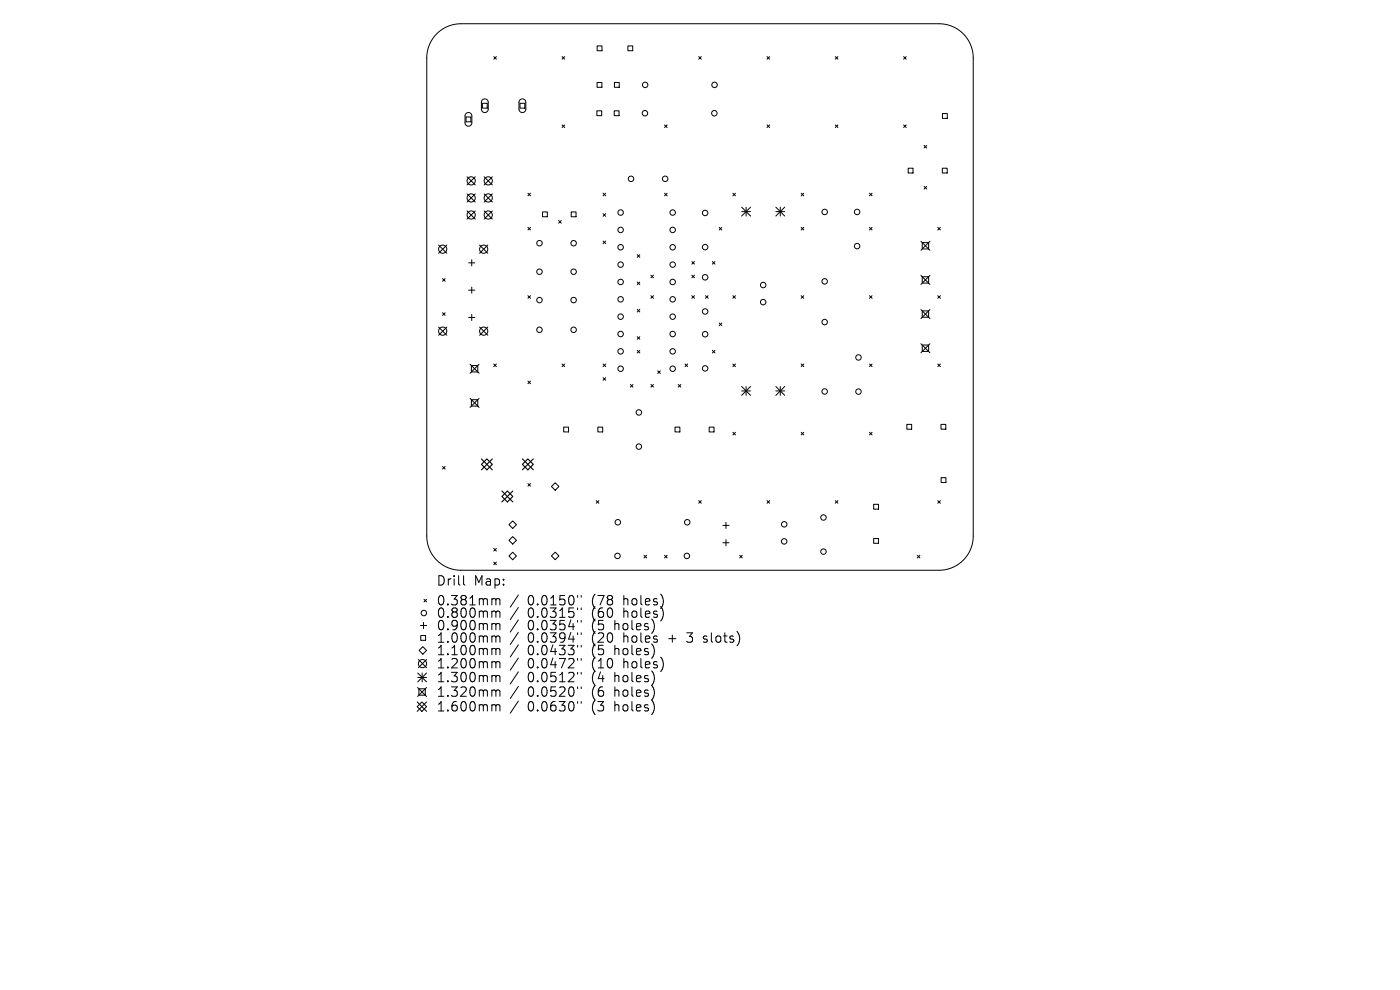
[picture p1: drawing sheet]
<svg xmlns="http://www.w3.org/2000/svg" width="297mm" height="210mm" viewBox="0 0 297 210" stroke-linecap="round" stroke-linejoin="round" font-family="sans-serif">
<defs><g id="words">
<g font-size="2.8">
<text x="92.5" y="124.5">Drill</text>
<text x="100.5" y="124.5">Map:</text>
<text x="92.5" y="128.7">0.381mm</text>
<text x="92.5" y="131.3">0.800mm</text>
<text x="111.9" y="128.7">0.0150&quot;</text>
<text x="111.9" y="131.3">0.0315&quot;</text>
<text x="125.7" y="128.7">(78</text>
<text x="125.7" y="131.3">(60</text>
<text x="132.5" y="128.7">holes)</text>
<text x="132.5" y="131.3">holes)</text>
<text x="92.5" y="134">0.900mm</text>
<text x="92.5" y="136.6">1.000mm</text>
<text x="111.9" y="134">0.0354&quot;</text>
<text x="111.9" y="136.6">0.0394&quot;</text>
<text x="125.7" y="134">(5</text>
<text x="125.7" y="136.6">(20</text>
<text x="130.6" y="134">holes)</text>
<text x="132.5" y="136.6">holes</text>
<text x="142.3" y="136.6">+</text>
<text x="146.5" y="136.6">3</text>
<text x="150.1" y="136.6">slots)</text>
<text x="92.5" y="139.3">1.100mm</text>
<text x="92.5" y="142.1">1.200mm</text>
<text x="111.9" y="139.3">0.0433&quot;</text>
<text x="111.9" y="142.1">0.0472&quot;</text>
<text x="125.7" y="139.3">(5</text>
<text x="125.7" y="142.1">(10</text>
<text x="130.6" y="139.3">holes)</text>
<text x="132.5" y="142.1">holes)</text>
<text x="92.5" y="145">1.300mm</text>
<text x="92.5" y="148.1">1.320mm</text>
<text x="111.9" y="145">0.0512&quot;</text>
<text x="111.9" y="148.1">0.0520&quot;</text>
<text x="125.7" y="145">(4</text>
<text x="125.7" y="148.1">(6</text>
<text x="130.6" y="145">holes)</text>
<text x="130.6" y="148.1">holes)</text>
<text x="92.5" y="151.2">1.600mm</text>
<text x="111.9" y="151.2">0.0630&quot;</text>
<text x="125.7" y="151.2">(3</text>
<text x="130.6" y="151.2">holes)</text>
</g>
</g></defs>
<g fill="none" stroke="#000" stroke-width=".21">
<path d="M92.7 7.2a7.2 7.2 0 0 1 5.1-2.2h101.4a7.2 7.2 0 0 1 7.3 7.3v101.4a7.2 7.2 0 0 1-7.3 7.3h-101.4a7.2 7.2 0 0 1-7.3-7.3v-101.4a7.2 7.2 0 0 1 2.2-5.1zM104.8 12l.5 .6M105.3 12l-.5 .6M119.2 12l.6 .6M119.8 12l-.6 .6M126.7 17.5h1v1h-1zM126.7 9.7h1v1.1h-1zM130.3 17.5h1.1v1h-1.1zM133.2 9.7h1v1.1h-1zM148.2 12l.6 .6M148.8 12l-.6 .6M162.7 12l.6 .6"/>
<path d="M163.3 12l-.6 .6M177.2 12l.6 .6M177.8 12l-.6 .6M191.7 12l.6 .6M192.3 12l-.6 .6M98.9 24.8h1v1h-1zM98.9 24.1a.72 .72 0 0 1 .8-.2 .72 .72 0 0 1 .4 .7v1.4a.72 .72 0 0 1-.7 .8 .72 .72 0 0 1-.7-.8v-1.5zM99.1 37.5l1.7 1.7M100.8 37.5l-1.7 1.7M102.3 21.9h1.1v1h-1.1zM102.3 21.2a.72 .72 0 0 1 .8-.2 .72 .72 0 0 1 .5 .7v1.5a.72 .72 0 0 1-.7 .7 .72 .72 0 0 1-.8-.7v-1.6zM102.7 37.5l1.7 1.7"/>
<path d="M104.4 37.5l-1.7 1.7M110.3 21.9h1v1h-1zM110.3 21.2a.72 .72 0 0 1 .8-.2 .72 .72 0 0 1 .4 .7v1.5a.72 .72 0 0 1-.7 .7 .72 .72 0 0 1-.7-.7v-1.6zM119.2 26.5l.6 .5M119.8 26.5l-.6 .5M126.6 23.5h1v1h-1zM130.3 23.5h1v1h-1zM141 26.5l.5 .5M141.5 26.5l-.5 .5M162.7 26.5l.6 .5M163.3 26.5l-.6 .5M177.2 26.5l.6 .5"/>
<path d="M177.8 26.5l-.6 .5M191.7 26.5l.6 .5M192.3 26.5l-.6 .5M192.7 35.7h1v1h-1zM196 30.8l.6 .6M196 39.5l.6 .6M196.6 30.8l-.6 .6M196.6 39.5l-.6 .6M199.9 35.7h1v1h-1zM199.9 24.1h1.1v1h-1.1zM93 52l1.8 1.7M93.9 59.1l.5 .6"/>
<path d="M94.4 59.1l-.5 .6M94.8 52l-1.8 1.7M99.1 41.1l1.7 1.8M99.1 44.7l1.7 1.8M99.4 55.8h1.3M100.1 55.1v1.3M100.8 41.1l-1.7 1.8M100.8 44.7l-1.7 1.8M101.7 52l1.8 1.7M102.7 44.7l1.7 1.8M102.7 41.1l1.7 1.8M103.5 52l-1.8 1.7"/>
<path d="M104.4 41.1l-1.7 1.8M104.4 44.7l-1.7 1.8M112 41l.5 .5M112 48.2l.5 .6M112.5 41l-.5 .5M112.5 48.2l-.5 .6M115.1 45h1v1h-1zM118.5 46.8l.6 .5M119.1 46.8l-.6 .5M121.2 45h1v1h-1zM127.9 41l.6 .5M127.9 45.3l.6 .6"/>
<path d="M127.9 51.1l.6 .6M128.5 41l-.6 .5M128.5 45.3l-.6 .6M128.5 51.1l-.6 .6M135.2 54l.5 .6M135.2 59.8l.5 .6M135.7 54l-.5 .6M135.7 59.8l-.5 .6M138.1 58.4l.5 .5M138.6 58.4l-.5 .5M141 41l.5 .5M141.5 41l-.5 .5"/>
<path d="M146.8 55.5l.5 .5M146.8 58.4l.5 .5M147.3 58.4l-.5 .5M147.3 55.5l-.5 .5M151.1 55.5l.6 .5M151.7 55.5l-.6 .5M152.6 48.2l.5 .6M153.1 48.2l-.5 .6M155.5 41l.5 .5M156 41l-.5 .5M157.3 43.9l1.9 1.9M157.3 44.9h1.9"/>
<path d="M158.3 43.9v1.9M159.2 43.9l-1.9 1.9M164.6 44.9h1.9M164.6 43.9l1.9 1.9M165.5 43.9v1.9M166.5 43.9l-1.9 1.9M170 41l.5 .5M170 48.2l.5 .6M170.5 48.2l-.5 .6M170.5 41l-.5 .5M184.5 41l.5 .5M184.5 48.2l.5 .6"/>
<path d="M185 48.2l-.5 .6M185 41l-.5 .5M195.4 51.2l1.9 1.9M195.4 58.4l1.9 1.9M195.6 51.5h1.4v1.3h-1.4zM195.6 58.7h1.4v1.4h-1.4zM197.3 51.2l-1.9 1.9M197.3 58.4l-1.9 1.9M198.9 48.2l.6 .6M199.5 48.2l-.6 .6M93 69.4l1.8 1.7M93.9 66.3l.5 .6"/>
<path d="M94.4 66.3l-.5 .6M94.8 69.4l-1.8 1.7M99.4 61.6h1.3M99.4 67.3h1.3M99.7 77.3l1.9 1.9M100 77.5h1.4v1.4h-1.4zM100.1 60.9v1.3M100.1 66.7v1.3M101.6 77.3l-1.9 1.9M101.7 69.4l1.8 1.7M103.5 69.4l-1.8 1.7M104.8 77.2l.5 .6"/>
<path d="M105.3 77.2l-.5 .6M112 62.7l.5 .6M112.5 62.7l-.5 .6M119.2 77.2l.6 .6M119.8 77.2l-.6 .6M127.9 77.2l.6 .6M128.5 77.2l-.6 .6M135.2 65.6l.5 .6M135.2 71.4l.5 .6M135.2 74.3l.5 .6M135.7 65.6l-.5 .6M135.7 71.4l-.5 .6"/>
<path d="M135.7 74.3l-.5 .6M138.1 62.7l.5 .6M138.6 62.7l-.5 .6M139.5 78.7l.6 .5M140.1 78.7l-.6 .5M145.3 77.2l.6 .6M145.9 77.2l-.6 .6M146.8 62.7l.5 .6M147.3 62.7l-.5 .6M149.7 62.7l.5 .6M150.2 62.7l-.5 .6M151.1 74.3l.6 .6"/>
<path d="M151.7 74.3l-.6 .6M152.6 68.5l.5 .6M153.1 68.5l-.5 .6M155.5 62.7l.5 .6M155.5 77.2l.5 .6M156 77.2l-.5 .6M156 62.7l-.5 .6M170 77.2l.5 .6M170 62.7l.5 .6M170.5 62.7l-.5 .6M170.5 77.2l-.5 .6M184.5 77.2l.5 .6"/>
<path d="M184.5 62.7l.5 .6M185 62.7l-.5 .6M185 77.2l-.5 .6M195.4 65.7l1.9 1.9M195.4 72.9l1.9 1.9M195.6 65.9h1.4v1.4h-1.4zM195.6 73.2h1.4v1.3h-1.4zM197.3 65.7l-1.9 1.9M197.3 72.9l-1.9 1.9M198.9 77.2l.6 .6M198.9 62.7l.6 .6M199.5 62.7l-.6 .6"/>
<path d="M199.5 77.2l-.6 .6M93.9 99l.5 .5M94.4 99l-.5 .5M99.7 84.5l1.9 1.9M100 84.8h1.4v1.3h-1.4zM101.6 84.5l-1.9 1.9M112 80.8l.5 .6M112.5 80.8l-.5 .6M119.6 90.6h1v1h-1zM126.8 90.6h1.1v1h-1.1zM127.9 80.1l.6 .6M128.5 80.1l-.6 .6"/>
<path d="M133.7 81.6l.6 .5M134.3 81.6l-.6 .5M138.1 81.6l.5 .5M138.6 81.6l-.5 .5M143.2 90.6h1v1h-1zM143.9 81.6l.5 .5M144.4 81.6l-.5 .5M150.5 90.6h1v1h-1zM155.5 91.7l.5 .6M156 91.7l-.5 .6M157.3 82l1.9 1.9M157.3 82.9h1.9"/>
<path d="M158.3 82v1.9M159.2 82l-1.9 1.9M164.6 82.9h1.9M164.6 82l1.9 1.9M165.5 82v1.9M166.5 82l-1.9 1.9M170 91.7l.5 .6M170.5 91.7l-.5 .6M184.5 91.7l.5 .6M185 91.7l-.5 .6M192.4 90h1v1h-1zM199.6 90h1.1v1h-1.1z"/>
<path d="M104.8 116.3l.5 .6M104.8 119.2l.5 .6M105.3 116.3l-.5 .6M105.3 119.2l-.5 .6M108.8 110.5l.8 .8-.8 .8-.8-.8zM108.8 113.8l.8 .8-.8 .8-.8-.8zM108.8 117.1l.8 .8-.8 .8-.8-.8zM112 102.6l.5 .5M112.5 102.6l-.5 .5M117.8 102.4l.8 .8-.8 .8-.8-.8zM117.8 117.1l.8 .8-.8 .8-.8-.8zM126.5 106.2l.5 .6"/>
<path d="M127 106.2l-.5 .6M136.6 117.8l.6 .5M137.2 117.8l-.6 .5M141 117.8l.5 .5M141.5 117.8l-.5 .5M148.2 106.2l.6 .6M148.8 106.2l-.6 .6M153.4 111.5h1.3M153.4 115.1h1.3M154 110.8v1.3M154 114.5v1.3M156.9 117.8l.6 .5"/>
<path d="M157.5 117.8l-.6 .5M162.7 106.2l.6 .6M163.3 106.2l-.6 .6M177.2 106.2l.6 .6M177.8 106.2l-.6 .6M185.3 107h1.1v1h-1.1zM185.3 114.2h1.1v1h-1.1zM194.6 117.8l.5 .5M195.1 117.8l-.5 .5M198.9 106.2l.6 .6M199.5 106.2l-.6 .6M199.7 101.3h1v1.1h-1z"/>
<path d="M88.8 139.9l1.7 1.7M88.9 138l.8-.8 .8 .8-.8 .8zM89.2 132.7h1.3M89.3 134.8h1v1h-1zM89.8 132v1.3M89.9 127.1l.6 .6M90.5 127.1l-.6 .6M90.5 139.9l-1.7 1.7M98.3 122.1v1.7l.3 .3M104.6 127l.5 .1 .1 .2M104.6 129.6h.3l.3 .3M104.6 132.3h.3l.3 .3"/>
<path d="M104.6 134.9h.3l.3 .3M104.6 137.6h.3l.3 .2M105.2 127.3l.3-.3 .5 .1 .1 1.2M105.2 127.3v1M105.2 129.9v1.1M105.2 132.6v1M105.2 135.2v1M105.2 137.8v1.1M105.2 129.9l.3-.3 .5 .1 .1 1.3M105.2 132.6l.3-.3 .5 .1 .1 1.2M105.2 135.2l.3-.3 .5 .1 .1 1.2M105.2 137.8l.3-.2 .5 .1 .1 1.2"/>
<path d="M110 126.2l-1.8 2.6M110 128.9l-1.8 2.5M110 131.5l-1.8 2.6M110 134.1l-1.8 2.6M110 136.8l-1.8 2.6M110 139.6l-1.8 2.6M122.5 126.3v.4M122.5 129v.3M122.5 131.6v.4M122.5 134.2v.4M122.5 136.9v.4M122.5 139.7v.4"/>
<path d="M123.3 126.3v.4M123.3 129v.3M123.3 131.6v.4M123.3 134.2v.4M123.3 136.9v.4M123.3 139.7v.4M149.2 136.1l.2 .1M149.3 135v.5M88.5 149.9l1-1 1 1-1 1zM88.5 148.9l2 2M88.6 145.8l1.9 1.9M88.6 142.8l1.9 1.8"/>
<path d="M88.6 143.7h1.9M88.9 146.1h1.3v1.4h-1.3zM89.6 142.8v1.8M90.5 142.8l-1.9 1.8M90.5 145.8l-1.9 1.9M90.5 148.9l-2 2M104.6 140.3l.5 .1 .1 .2M104.6 143.3l.5 .1 .1 .2M104.6 146.4l.5 .1 .1 .2M104.6 149.5h.3l.3 .3M105.2 140.6v1.1M105.2 143.6v1"/>
<path d="M105.2 146.7v1M105.2 149.8v1M105.2 140.6l.3-.3 .5 .1 .1 1.3M105.2 143.6l.3-.3 .5 .1 .1 1.2M105.2 146.7l.3-.3 .5 .1 .1 1.2M105.2 149.8l.3-.3 .5 .1 .1 1.2M110 142.5l-1.8 2.6M110 145.6l-1.8 2.6M110 148.7l-1.8 2.6M122.5 142.6v.4M122.5 145.7v.4M122.5 148.8v.4"/>
<path d="M123.3 142.6v.4M123.3 145.7v.4M123.3 148.8v.4"/>
<circle cx="136.9" cy="18" r=".58"/>
<circle cx="151.6" cy="18" r=".58"/>
<circle cx="100" cy="38.4" r=".87"/>
<circle cx="103.6" cy="38.4" r=".87"/>
<circle cx="133.9" cy="37.9" r=".58"/>
<circle cx="136.8" cy="24" r=".58"/>
<circle cx="141.1" cy="37.9" r=".58"/>
<circle cx="151.5" cy="24" r=".58"/>
<circle cx="93.9" cy="52.9" r=".87"/>
<circle cx="100" cy="45.6" r=".87"/>
<circle cx="100" cy="42" r=".87"/>
<circle cx="102.6" cy="52.9" r=".87"/>
<circle cx="103.6" cy="45.6" r=".87"/>
<circle cx="103.6" cy="42" r=".87"/>
<circle cx="114.4" cy="51.6" r=".58"/>
<circle cx="114.4" cy="57.6" r=".58"/>
<circle cx="121.7" cy="51.6" r=".58"/>
<circle cx="121.7" cy="57.6" r=".58"/>
<circle cx="131.7" cy="56.1" r=".58"/>
<circle cx="131.7" cy="48.8" r=".58"/>
<circle cx="131.7" cy="52.5" r=".58"/>
<circle cx="131.7" cy="59.8" r=".58"/>
<circle cx="131.7" cy="45.1" r=".58"/>
<circle cx="142.7" cy="56.1" r=".58"/>
<circle cx="142.7" cy="48.8" r=".58"/>
<circle cx="142.7" cy="52.5" r=".58"/>
<circle cx="142.7" cy="59.8" r=".58"/>
<circle cx="142.7" cy="45.1" r=".58"/>
<circle cx="149.6" cy="52.4" r=".58"/>
<circle cx="149.6" cy="45.2" r=".58"/>
<circle cx="149.6" cy="58.8" r=".58"/>
<circle cx="174.9" cy="59.7" r=".58"/>
<circle cx="174.9" cy="45" r=".58"/>
<circle cx="181.8" cy="45" r=".58"/>
<circle cx="181.8" cy="52.2" r=".58"/>
<circle cx="93.9" cy="70.2" r=".87"/>
<circle cx="102.6" cy="70.2" r=".87"/>
<circle cx="114.4" cy="63.7" r=".58"/>
<circle cx="114.4" cy="70" r=".58"/>
<circle cx="121.7" cy="63.7" r=".58"/>
<circle cx="121.7" cy="70" r=".58"/>
<circle cx="131.7" cy="63.5" r=".58"/>
<circle cx="131.7" cy="70.9" r=".58"/>
<circle cx="131.7" cy="74.5" r=".58"/>
<circle cx="131.7" cy="78.2" r=".58"/>
<circle cx="131.7" cy="67.2" r=".58"/>
<circle cx="142.7" cy="63.5" r=".58"/>
<circle cx="142.7" cy="70.9" r=".58"/>
<circle cx="142.7" cy="74.5" r=".58"/>
<circle cx="142.7" cy="78.2" r=".58"/>
<circle cx="142.7" cy="67.2" r=".58"/>
<circle cx="149.6" cy="66.1" r=".58"/>
<circle cx="149.6" cy="70.9" r=".58"/>
<circle cx="149.6" cy="78.1" r=".58"/>
<circle cx="161.9" cy="64.1" r=".58"/>
<circle cx="161.9" cy="60.5" r=".58"/>
<circle cx="174.9" cy="68.3" r=".58"/>
<circle cx="182.1" cy="75.8" r=".58"/>
<circle cx="135.5" cy="94.7" r=".58"/>
<circle cx="135.5" cy="87.5" r=".58"/>
<circle cx="174.9" cy="83" r=".58"/>
<circle cx="182.1" cy="83.1" r=".58"/>
<circle cx="131" cy="117.9" r=".58"/>
<circle cx="131.1" cy="110.8" r=".58"/>
<circle cx="145.7" cy="117.9" r=".58"/>
<circle cx="145.8" cy="110.8" r=".58"/>
<circle cx="166.4" cy="111.2" r=".58"/>
<circle cx="166.4" cy="114.8" r=".58"/>
<circle cx="174.7" cy="109.8" r=".58"/>
<circle cx="174.7" cy="117" r=".58"/>
<circle cx="89.9" cy="130" r=".58"/>
<circle cx="89.6" cy="140.8" r=".87"/>
</g>
<path d="M102.1 98.5l1.2-1.2 1.1 1.2-1.1 1.2zM102.1 97.3l2.3 2.4M104.4 97.3l-2.3 2.4M110.8 98.5l1.2-1.2 1.1 1.2-1.1 1.2zM110.8 97.3l2.3 2.4M113.1 97.3l-2.3 2.4M106.5 105.3l1.1-1.1 1.2 1.1-1.2 1.2zM106.5 104.2l2.3 2.3M108.8 104.2l-2.3 2.3" fill="none" stroke="#000" stroke-width=".23"/>
<use href="#words"/>
</svg>
